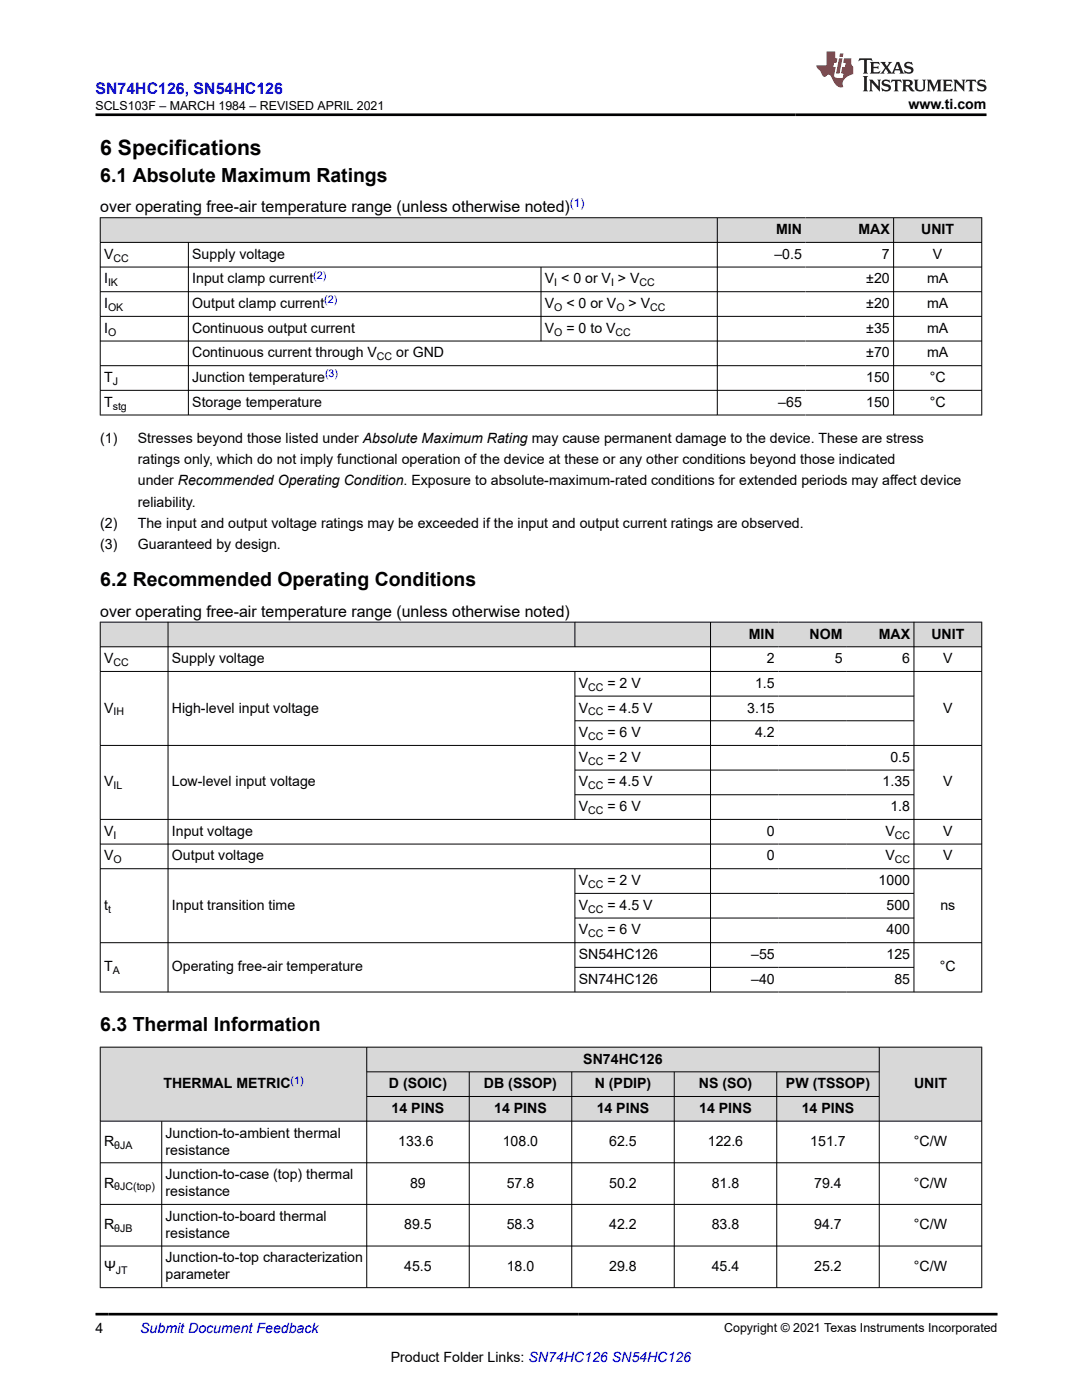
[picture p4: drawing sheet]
<svg xmlns="http://www.w3.org/2000/svg" width="216mm" height="279mm" viewBox="0 0 216 279" stroke-linecap="round" stroke-linejoin="round" font-family="sans-serif">
<defs><g id="words">
<text font-size="4.2" x="20" y="30.9">6 Specifications</text>
<g font-size="3.9">
<text x="20" y="36.3">6.1 Absolute Maximum Ratings</text>
<text x="20" y="117">6.2 Recommended Operating Conditions</text>
<text x="20" y="205.7">6.3 Thermal Information</text>
</g>
<text font-size="3.2" fill="#00f" x="19.1" y="18.7">SN74HC126, SN54HC126</text>
<g font-size="3.2">
<text x="20" y="42.4">over operating free-air temperature range (unless otherwise noted)</text>
<text x="20" y="123.1">over operating free-air temperature range (unless otherwise noted)</text>
</g>
<g font-size="2.8">
<text x="181.3" y="21.8">www.ti.com</text>
<text x="154.8" y="46.7">MIN</text>
<text x="171.3" y="46.7">MAX</text>
<text x="183.8" y="46.7">UNIT</text>
<text x="20.8" y="51.6">V</text>
<text x="38.4" y="51.6">Supply voltage</text>
<text x="154.5" y="51.6">–0.5</text>
<text x="176" y="51.6">7</text>
<text x="186.2" y="51.6">V</text>
<text x="20.8" y="56.6">I</text>
<text x="38.4" y="56.6">Input clamp current</text>
<text x="108.7" y="56.6">V &lt; 0 or V &gt; V</text>
<text x="172.9" y="56.6">±20</text>
<text x="185" y="56.6">mA</text>
<text x="20.8" y="61.5">I</text>
<text x="38.4" y="61.5">Output clamp current</text>
<text x="108.7" y="61.5">V</text>
<text x="113" y="61.5">&lt; 0 or V</text>
<text x="125.4" y="61.5">&gt; V</text>
<text x="172.9" y="61.5">±20</text>
<text x="185" y="61.5">mA</text>
<text x="20.8" y="66.4">I</text>
<text x="38.4" y="71.3">Continuous current through V</text>
<text x="38.4" y="66.4">Continuous output current</text>
<text x="79.1" y="71.3">or GND</text>
<text x="108.7" y="66.4">V</text>
<text x="113" y="66.4">= 0 to V</text>
<text x="172.9" y="71.3">±70</text>
<text x="172.9" y="66.4">±35</text>
<text x="185" y="71.3">mA</text>
<text x="185" y="66.4">mA</text>
<text x="20.8" y="76.3">T</text>
<text x="38.4" y="76.3">Junction temperature</text>
<text x="172.8" y="76.3">150</text>
<text x="185.5" y="76.3">°C</text>
<text x="20.8" y="81.2">T</text>
<text x="38.4" y="81.2">Storage temperature</text>
<text x="155.3" y="81.2">–65</text>
<text x="172.8" y="81.2">150</text>
<text x="185.5" y="81.2">°C</text>
<text x="20" y="88.4">(1)</text>
<text x="27.5" y="88.4">Stresses beyond those listed under Absolute Maximum Rating may cause permanent damage to the device. These are stress</text>
<text x="27.5" y="92.6">ratings only, which do not imply functional operation of the device at these or any other conditions beyond those indicated</text>
<text x="27.5" y="101.1">reliability.</text>
<text x="27.5" y="96.9">under Recommended Operating Condition. Exposure to absolute-maximum-rated conditions for extended periods may affect device</text>
<text x="20" y="105.3">(2)</text>
<text x="27.5" y="105.3">The input and output voltage ratings may be exceeded if the input and output current ratings are observed.</text>
<text x="20" y="109.6">(3)</text>
<text x="27.5" y="109.6">Guaranteed by design.</text>
<text x="149.4" y="127.4">MIN</text>
<text x="161.5" y="127.4">NOM</text>
<text x="175.3" y="127.4">MAX</text>
<text x="185.8" y="127.4">UNIT</text>
<text x="20.8" y="132.4">V</text>
<text x="34.3" y="132.4">Supply voltage</text>
<text x="115.5" y="137.3">V</text>
<text x="121.2" y="137.3">= 2 V</text>
<text x="150.7" y="137.3">1.5</text>
<text x="153" y="132.4">2</text>
<text x="166.6" y="132.4">5</text>
<text x="180" y="132.4">6</text>
<text x="188.2" y="132.4">V</text>
<text x="20.8" y="142.2">V</text>
<text x="34.3" y="142.2">High-level input voltage</text>
<text x="115.5" y="142.2">V</text>
<text x="121.2" y="142.2">= 4.5 V</text>
<text x="149.1" y="142.2">3.15</text>
<text x="188.2" y="142.2">V</text>
<text x="115.5" y="147.1">V</text>
<text x="121.2" y="147.1">= 6 V</text>
<text x="150.7" y="147.1">4.2</text>
<text x="115.5" y="152">V</text>
<text x="121.2" y="152">= 2 V</text>
<text x="177.7" y="152">0.5</text>
<text x="20.8" y="157">V</text>
<text x="34.3" y="157">Low-level input voltage</text>
<text x="115.5" y="161.9">V</text>
<text x="115.5" y="157">V</text>
<text x="121.2" y="161.9">= 6 V</text>
<text x="121.2" y="157">= 4.5 V</text>
<text x="176.1" y="157">1.35</text>
<text x="177.7" y="161.9">1.8</text>
<text x="188.2" y="157">V</text>
<text x="20.8" y="166.8">V</text>
<text x="34.3" y="166.8">Input voltage</text>
<text x="153" y="166.8">0</text>
<text x="176.7" y="166.8">V</text>
<text x="188.2" y="166.8">V</text>
<text x="20.8" y="171.7">V</text>
<text x="34.3" y="171.7">Output voltage</text>
<text x="153" y="171.7">0</text>
<text x="176.7" y="171.7">V</text>
<text x="188.2" y="171.7">V</text>
<text x="115.5" y="176.6">V</text>
<text x="121.2" y="176.6">= 2 V</text>
<text x="175.3" y="176.6">1000</text>
<text x="20.8" y="181.6">t</text>
<text x="34.3" y="181.6">Input transition time</text>
<text x="115.5" y="181.6">V</text>
<text x="121.2" y="181.6">= 4.5 V</text>
<text x="176.9" y="181.6">500</text>
<text x="187.6" y="181.6">ns</text>
<text x="115.5" y="186.5">V</text>
<text x="115.5" y="191.4">SN54HC126</text>
<text x="121.2" y="186.5">= 6 V</text>
<text x="149.9" y="191.4">–55</text>
<text x="176.9" y="186.5">400</text>
<text x="176.9" y="191.4">125</text>
<text x="20.8" y="193.9">T</text>
<text x="34.3" y="193.9">Operating free-air temperature</text>
<text x="115.5" y="196.3">SN74HC126</text>
<text x="149.9" y="196.3">–40</text>
<text x="178.5" y="196.3">85</text>
<text x="187.6" y="193.9">°C</text>
<text x="116.4" y="212.3">SN74HC126</text>
<text x="32.6" y="217.2">THERMAL METRIC</text>
<text x="77.6" y="217.2">D (SOIC)</text>
<text x="96.6" y="217.2">DB (SSOP)</text>
<text x="118.7" y="217.2">N (PDIP)</text>
<text x="139.4" y="217.2">NS (SO)</text>
<text x="156.8" y="217.2">PW (TSSOP)</text>
<text x="182.4" y="217.2">UNIT</text>
<text x="33" y="227">Junction-to-ambient thermal</text>
<text x="78.2" y="222.1">14 PINS</text>
<text x="98.6" y="222.1">14 PINS</text>
<text x="119.1" y="222.1">14 PINS</text>
<text x="139.5" y="222.1">14 PINS</text>
<text x="160" y="222.1">14 PINS</text>
<text x="20.8" y="228.7">R</text>
<text x="33" y="230.4">resistance</text>
<text x="79.5" y="228.7">133.6</text>
<text x="100.3" y="228.7">108.0</text>
<text x="121.6" y="228.7">62.5</text>
<text x="141.2" y="228.7">122.6</text>
<text x="161.7" y="228.7">151.7</text>
<text x="182.4" y="228.7">°C/W</text>
<text x="20.8" y="237">R</text>
<text x="33" y="235.3">Junction-to-case (top) thermal</text>
<text x="33" y="238.7">resistance</text>
<text x="81.8" y="237">89</text>
<text x="101.1" y="237">57.8</text>
<text x="121.6" y="237">50.2</text>
<text x="142" y="237">81.8</text>
<text x="162.5" y="237">79.4</text>
<text x="182.4" y="237">°C/W</text>
<text x="20.8" y="245.3">R</text>
<text x="33" y="243.6">Junction-to-board thermal</text>
<text x="80.7" y="245.3">89.5</text>
<text x="101.1" y="245.3">58.3</text>
<text x="121.6" y="245.3">42.2</text>
<text x="142" y="245.3">83.8</text>
<text x="162.5" y="245.3">94.7</text>
<text x="182.4" y="245.3">°C/W</text>
<text x="33" y="247">resistance</text>
<text x="33" y="251.9">Junction-to-top characterization</text>
<text x="20.8" y="253.6">Ψ</text>
<text x="33" y="255.3">parameter</text>
<text x="80.7" y="253.6">45.5</text>
<text x="101.1" y="253.6">18.0</text>
<text x="121.6" y="253.6">29.8</text>
<text x="142" y="253.6">45.4</text>
<text x="162.5" y="253.6">25.2</text>
<text x="182.4" y="253.6">°C/W</text>
<text x="19.1" y="266.1">4</text>
<text x="78" y="271.7">Product Folder Links: SN74HC126 SN54HC126</text>
</g>
<text font-size="2.8" fill="#00f" x="28" y="266.1">Submit Document Feedback</text>
<g font-size="2.5">
<text x="19" y="21.9">SCLS103F – MARCH 1984 – REVISED APRIL 2021</text>
<text x="144.5" y="265.8">Copyright © 2021 Texas Instruments Incorporated</text>
</g>
<text font-size="2.4" fill="#00f" x="113.7" y="41.3">(1)</text>
<g font-size="2.1">
<text x="22.6" y="52.2">CC</text>
<text x="21.6" y="57.1">IK</text>
<text x="110.6" y="57.1">I</text>
<text x="121.9" y="57.1">I</text>
<text x="127.6" y="57.1">CC</text>
<text x="21.6" y="62.1">OK</text>
<text x="110.6" y="62.1">O</text>
<text x="123" y="62.1">O</text>
<text x="129.7" y="62.1">CC</text>
<text x="21.6" y="67">O</text>
<text x="75.2" y="71.9">CC</text>
<text x="110.6" y="67">O</text>
<text x="122.8" y="67">CC</text>
<text x="22.5" y="76.8">J</text>
<text x="22.5" y="81.7">stg</text>
<text x="22.6" y="132.9">CC</text>
<text x="117.4" y="137.8">CC</text>
<text x="22.6" y="142.8">IH</text>
<text x="117.4" y="142.8">CC</text>
<text x="117.4" y="147.7">CC</text>
<text x="117.4" y="152.6">CC</text>
<text x="22.6" y="157.5">IL</text>
<text x="117.4" y="157.5">CC</text>
<text x="22.7" y="167.4">I</text>
<text x="117.4" y="162.4">CC</text>
<text x="178.5" y="167.4">CC</text>
<text x="22.6" y="172.3">O</text>
<text x="178.5" y="172.3">CC</text>
<text x="117.4" y="177.2">CC</text>
<text x="21.6" y="182.1">t</text>
<text x="117.4" y="182.1">CC</text>
<text x="117.4" y="187.1">CC</text>
<text x="22.5" y="194.4">A</text>
<text x="22.8" y="229.3">θJA</text>
<text x="22.8" y="237.6">θJC(top)</text>
<text x="22.8" y="245.9">θJB</text>
<text x="23.1" y="254.2">JT</text>
</g>
<g font-size="2.1" fill="#00f">
<text x="62.5" y="55.6">(2)</text>
<text x="64.7" y="60.6">(2)</text>
<text x="64.9" y="75.3">(3)</text>
<text x="58" y="216.2">(1)</text>
</g>
</g></defs>
<g fill="#d8d8d8">
<path d="M20 43.5h175.9v4.9h-175.9z" fill-rule="evenodd"/>
<path d="M20.1 43.5h123v4.8h-123z" fill-rule="evenodd"/>
<path d="M143.2 43.5h17.5v4.8h-17.5z" fill-rule="evenodd"/>
<path d="M160.7 43.5h17.5v4.8h-17.5z" fill-rule="evenodd"/>
<path d="M178.4 43.5h17.4v4.8h-17.4z" fill-rule="evenodd"/>
</g>
<g fill="none" stroke="#000" stroke-width=".2">
<path d="M19.9 43.5h176.1M19.9 48.4h176.1M19.9 53.3h176.1M19.9 58.2h176.1M20 43.4v39.5M37.6 48.4v34.5M107.9 53.3v14.8M143.1 43.4v39.5M178.3 43.4v39.5M195.9 43.4v39.5M19.9 63.1h176.1M19.9 68.1h176.1"/>
<path d="M19.9 73h176.1M19.9 77.9h176.1M19.9 82.8h176.1"/>
</g>
<g fill="#d8d8d8">
<path d="M20 124.2h175.9v4.9h-175.9z" fill-rule="evenodd"/>
<path d="M20.1 124.2h13.4v4.8h-13.4z" fill-rule="evenodd"/>
<path d="M33.6 124.2h81.1v4.8h-81.1z" fill-rule="evenodd"/>
<path d="M114.8 124.2h26.9v4.8h-26.9z" fill-rule="evenodd"/>
<path d="M141.8 124.2h13.5v4.8h-13.5z" fill-rule="evenodd"/>
<path d="M155.3 124.2h13.5v4.8h-13.5z" fill-rule="evenodd"/>
<path d="M168.8 124.2h13.5v4.8h-13.5z" fill-rule="evenodd"/>
<path d="M182.4 124.2h13.4v4.8h-13.4z" fill-rule="evenodd"/>
</g>
<g fill="none" stroke="#000" stroke-width=".2">
<path d="M19.9 124.2h176.1M19.9 129.1h176.1M19.9 134h176.1M20 124.1v73.9M33.5 124.1v73.9M114.7 124.1v5M114.7 134v29.6M114.7 138.9h67.7M141.8 124.1v73.9M182.4 124.1v73.9M195.9 124.1v73.9M19.9 148.8h176.1"/>
<path d="M114.7 143.8h67.7M114.7 153.7h67.7M114.7 158.6h67.7M19.9 163.5h176.1M19.9 168.5h176.1M19.9 173.4h176.1M114.7 173.4v24.6M114.7 178.3h67.7M19.9 188.1h176.1M19.9 198h176.1M114.7 183.2h67.7M114.7 193.1h67.7"/>
</g>
<g fill="#d8d8d8">
<path d="M20 209h175.9v4.9h-175.9z" fill-rule="evenodd"/>
<path d="M20.1 209h53v14.7h-53z" fill-rule="evenodd"/>
<path d="M73.2 209h102.2v4.8h-102.2z" fill-rule="evenodd"/>
<path d="M175.5 209h20.3v14.7h-20.3z" fill-rule="evenodd"/>
<path d="M73.2 214h20.4v4.8h-20.4z" fill-rule="evenodd"/>
<path d="M93.7 214h20.3v4.8h-20.3z" fill-rule="evenodd"/>
<path d="M114.1 214h20.4v4.8h-20.4z" fill-rule="evenodd"/>
<path d="M134.6 214h20.3v4.8h-20.3z" fill-rule="evenodd"/>
<path d="M155.1 214h20.3v4.8h-20.3z" fill-rule="evenodd"/>
<path d="M73.2 218.9h20.4v4.8h-20.4z" fill-rule="evenodd"/>
<path d="M93.7 218.9h20.3v4.8h-20.3z" fill-rule="evenodd"/>
<path d="M114.1 218.9h20.4v4.8h-20.4z" fill-rule="evenodd"/>
<path d="M134.6 218.9h20.3v4.8h-20.3z" fill-rule="evenodd"/>
<path d="M155.1 218.9h20.3v4.8h-20.3z" fill-rule="evenodd"/>
</g>
<g fill="none" stroke="#000" stroke-width=".2">
<path d="M19.9 209h176.1M20 208.9v48.1M73.2 208.9v48.1M73.2 213.9h102.3M73.2 218.8h102.3M93.6 213.9v43.1M114.1 213.9v43.1M134.5 213.9v43.1M155 213.9v43.1M175.4 208.9v48.1M195.9 208.9v48.1M19.9 223.7h176.1"/>
<path d="M19.9 232.1h176.1M32.3 223.7v33.3M19.9 240.4h176.1M19.9 248.7h176.1M19.9 257h176.1"/>
</g>
<path d="M171.5 11.6l-.2 .6 .5-.2h.6v.1v2.2l-.2 .4h1l-.2-.4v-2.2v-.1h.5l.6 .2-.2-.6zM173.6 12.4l.2 .3v1.6l-.2 .4h1.9l.1-.6a1.08 1.08 0 0 1-1.3 .2v-.7h.6l.4 .2v-.7l-.4 .2h-.6v-.5l.2-.2a1 1 0 0 1 1 .3l-.1-.5zM175.7 12.4l.9 1.1-1 1.2h.9l-.2-.2 .5-.8 .4 .8-.2 .2h1.6l-.2-.2 .2-.5h.9l.1 .5-.1 .2h.9l-.2-.4-.8-1.9h-.5l-.9 2.1-.9-1.1 .9-1h-.8l.2 .2-.4 .6-.4-.6 .2-.2zM179 12.8l.4 1h-.7zM180.7 12.5a.65 .65 0 0 0-.2 .7 .65 .65 0 0 0 .6 .5l.6 .1 .1 .3a.79 .79 0 0 1-.7 .4 .79 .79 0 0 1-.7-.5l.1 .7 .2-.1a.93 .93 0 0 0 1.1 0 .93 .93 0 0 0 .4-.9 1.46 1.46 0 0 0-1.2-.6l-.1-.3a1.09 1.09 0 0 1 1.2 .2l-.2-.6-.1 .1-.5-.2zM172.2 15.2l.2 .4v2.2l-.2 .4h1l-.2-.4v-2.2l.2-.4zM173.4 15.9l.2 .4v1.5l-.2 .4h.8l-.3-.4 .1-1.3 1.6 1.8v-2l.2-.4h-.7l.1 .2 .1 1.1-1.2-1.3zM176.2 16a.65 .65 0 0 0-.2 .8 .65 .65 0 0 0 .6 .4l.6 .2 .1 .2a.79 .79 0 0 1-.7 .4 .79 .79 0 0 1-.7-.5l.1 .7 .2-.1a.93 .93 0 0 0 1.1 .1 .93 .93 0 0 0 .4-1 1.46 1.46 0 0 0-1.2-.5l-.1-.4a1.09 1.09 0 0 1 1.2 .2l-.1-.6-.2 .1-.5-.1zM177.9 15.9l-.1 .6a.63 .63 0 0 1 .8-.3v1.6l-.3 .4h1l-.2-.4v-1.6a.66 .66 0 0 1 .8 .3l-.1-.6zM180 15.9l.2 .4v1.5l-.2 .4h1l-.2-.2-.1-.7h.5l.1 .2a.79 .79 0 0 0 1.2 .6l-1-.9a.61 .61 0 0 0 .6-.6 .61 .61 0 0 0-.5-.7zM180.8 16.2h.1a.47 .47 0 0 1 .5 .1 .47 .47 0 0 1 .1 .5l-.1 .1-.7 .1zM182.3 15.9l.2 .2a2.27 2.27 0 0 0 .4 2 1.04 1.04 0 0 0 1.7-.7v-1.3l.2-.2h-.8l.2 .4v1.1a.6 .6 0 0 1-.6 .6 .6 .6 0 0 1-.6-.6v-1.1l.3-.4zM184.9 15.9l.2 .4v1.5l-.2 .4h.8l-.3-.4v-1.4l.9 1.9 .9-1.9v1.4l-.3 .4h1l-.2-.4v-1.5l.2-.4h-.8l-.7 1.5-.6-1.5zM188.1 15.9l.2 .4v1.5l-.2 .4h1.9l.1-.6a1.09 1.09 0 0 1-1.3 .2v-.7h.6l.4 .2v-.6l-.4 .2h-.6v-.6l.2-.1a1.01 1.01 0 0 1 1 .3l-.1-.6zM190.2 15.9l.3 .4v1.5l-.3 .4h.8l-.2-.4v-1.3l1.6 1.8v-2l.2-.4h-.7l.2 .2v1.1l-1.2-1.3zM192.8 15.9l-.1 .6a.63 .63 0 0 1 .8-.3v1.6l-.3 .4h1l-.2-.4v-1.6a.66 .66 0 0 1 .8 .3l-.1-.6zM195.2 16a.65 .65 0 0 0-.2 .8 .65 .65 0 0 0 .6 .4l.6 .2 .2 .2a.79 .79 0 0 1-.7 .4 .79 .79 0 0 1-.7-.5l.1 .7 .2-.1a.93 .93 0 0 0 1 .1 .93 .93 0 0 0 .5-1 1.46 1.46 0 0 0-1.3-.5v-.4a1.09 1.09 0 0 1 1.2 .2l-.2-.6-.2 .1-.5-.1z" fill="#231f20"/>
<path d="M164.9 10.3v2.7h-2l.1 .4 .8 1a.95 .95 0 0 0 1 .9 .59 .59 0 0 1 .5-.4 .59 .59 0 0 1 .5 .3l.4 .8a1.59 1.59 0 0 0 2.1 1.4 1.61 1.61 0 0 1 1-2.3l1-.3-.1-1.5a1.59 1.59 0 0 1-.3-1.7h-1.5l-.2 .9h.6l-.2 .9h-.5l-.2 .9v.3l.4 .1-.1 .9h-.7a.73 .73 0 0 1-1-.7l.3-1.5h-.5l.1-.9h.5l.2-.9h-.5v-1.3zM167.4 11.6l-.6 3.1h.7l.6-3.1zM167.6 10.7l-.1 .6h.7l.1-.6z" fill="#ed1c24"/>
<path d="M19.1 22.9h177.8M19.1 262.3h180" fill="none" stroke="#000" stroke-width=".53"/>
<use href="#words"/>
</svg>
